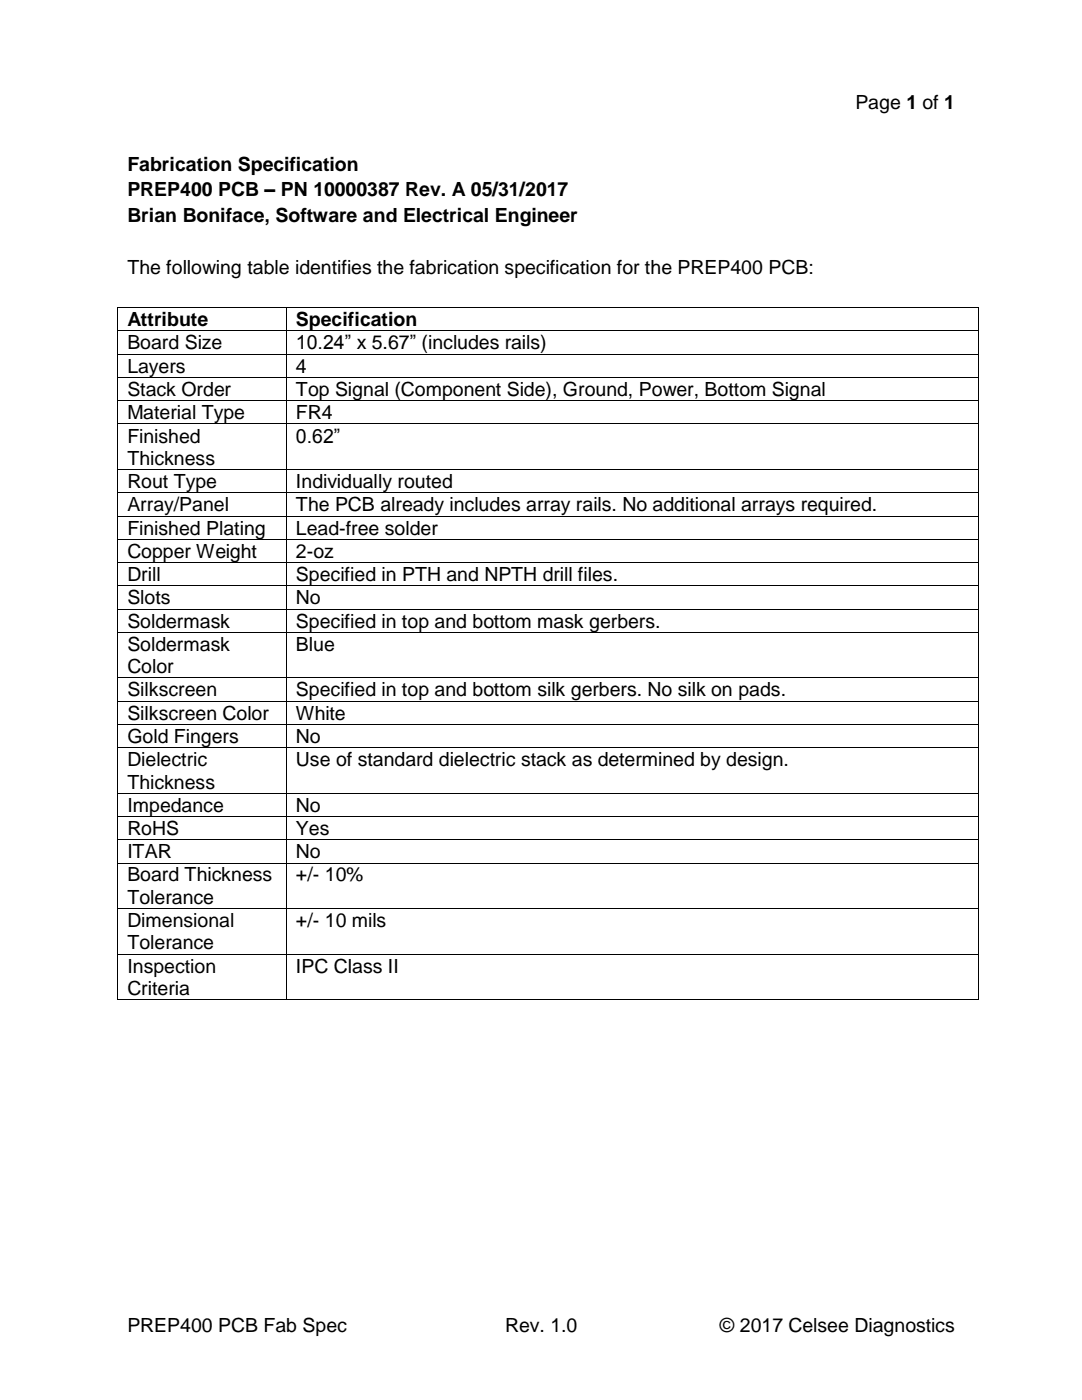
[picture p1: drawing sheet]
<svg xmlns="http://www.w3.org/2000/svg" width="216mm" height="279mm" viewBox="0 0 216 279" stroke-linecap="round" stroke-linejoin="round" font-family="sans-serif">
<defs><g id="words">
<g font-size="3.9">
<text x="170.7" y="21.7">Page 1 of 1</text>
<text x="25.4" y="34.1">Fabrication Specification</text>
<text x="25.4" y="39.2">PREP400 PCB – PN 10000387 Rev. A 05/31/2017</text>
<text x="25.4" y="44.4">Brian Boniface, Software and Electrical Engineer</text>
<text x="25.4" y="54.7">The following table identifies the fabrication specification for the PREP400 PCB:</text>
<text x="25.4" y="65.1">Attribute</text>
<text x="59.1" y="65.1">Specification</text>
<text x="25.4" y="69.7">Board Size</text>
<text x="59.1" y="69.7">10.24” x 5.67” (includes rails)</text>
<text x="25.4" y="74.4">Layers</text>
<text x="59.1" y="74.4">4</text>
<text x="25.4" y="79">Stack Order</text>
<text x="25.4" y="83.7">Material Type</text>
<text x="59.1" y="79">Top Signal (Component Side), Ground, Power, Bottom Signal</text>
<text x="59.1" y="83.7">FR4</text>
<text x="25.4" y="88.3">Finished</text>
<text x="59.1" y="88.3">0.62”</text>
<text x="25.4" y="92.8">Thickness</text>
<text x="25.4" y="97.4">Rout Type</text>
<text x="59.1" y="97.4">Individually routed</text>
<text x="25.4" y="102">Array/Panel</text>
<text x="25.4" y="106.7">Finished Plating</text>
<text x="59.1" y="102">The PCB already includes array rails. No additional arrays required.</text>
<text x="59.1" y="106.7">Lead-free solder</text>
<text x="25.4" y="111.3">Copper Weight</text>
<text x="59.1" y="111.3">2-oz</text>
<text x="25.4" y="116">Drill</text>
<text x="59.1" y="116">Specified in PTH and NPTH drill files.</text>
<text x="25.4" y="120.6">Slots</text>
<text x="25.4" y="125.2">Soldermask</text>
<text x="59.1" y="120.6">No</text>
<text x="59.1" y="125.2">Specified in top and bottom mask gerbers.</text>
<text x="25.4" y="129.9">Soldermask</text>
<text x="59.1" y="129.9">Blue</text>
<text x="25.4" y="134.3">Color</text>
<text x="25.4" y="139">Silkscreen</text>
<text x="25.4" y="143.6">Silkscreen Color</text>
<text x="59.1" y="139">Specified in top and bottom silk gerbers. No silk on pads.</text>
<text x="59.1" y="143.6">White</text>
<text x="25.4" y="148.3">Gold Fingers</text>
<text x="59.1" y="148.3">No</text>
<text x="25.4" y="152.9">Dielectric</text>
<text x="59.1" y="152.9">Use of standard dielectric stack as determined by design.</text>
<text x="25.4" y="157.4">Thickness</text>
<text x="25.4" y="162">Impedance</text>
<text x="59.1" y="162">No</text>
<text x="25.4" y="166.6">RoHS</text>
<text x="59.1" y="166.6">Yes</text>
<text x="25.4" y="171.3">ITAR</text>
<text x="59.1" y="171.3">No</text>
<text x="25.4" y="175.9">Board Thickness</text>
<text x="59.1" y="175.9">+/- 10%</text>
<text x="25.4" y="180.4">Tolerance</text>
<text x="25.4" y="185">Dimensional</text>
<text x="59.1" y="185">+/- 10 mils</text>
<text x="25.4" y="189.5">Tolerance</text>
<text x="25.4" y="194.1">Inspection</text>
<text x="59.1" y="194.1">IPC Class II</text>
<text x="25.4" y="198.6">Criteria</text>
<text x="25.4" y="265.9">PREP400 PCB Fab Spec</text>
<text x="100.8" y="265.9">Rev. 1.0</text>
<text x="143.7" y="265.9">© 2017 Celsee Diagnostics</text>
</g>
</g></defs>
<g fill="#000">
<path d="M23.4 61.3h.2v.2h-.2z" fill-rule="evenodd"/>
<path d="M23.4 61.3h.2v.2h-.2z" fill-rule="evenodd"/>
<path d="M23.4 66h.2v.1h-.2z" fill-rule="evenodd"/>
<path d="M23.4 70.6h.2v.2h-.2z" fill-rule="evenodd"/>
<path d="M23.4 75.2h.2v.2h-.2z" fill-rule="evenodd"/>
<path d="M57.1 61.3h.1v.2h-.1z" fill-rule="evenodd"/>
<path d="M57.1 66h.1v.1h-.1z" fill-rule="evenodd"/>
<path d="M57.1 70.6h.1v.2h-.1z" fill-rule="evenodd"/>
<path d="M57.1 75.2h.1v.2h-.1z" fill-rule="evenodd"/>
<path d="M195.2 61.3h.2v.2h-.2z" fill-rule="evenodd"/>
<path d="M195.2 61.3h.2v.2h-.2z" fill-rule="evenodd"/>
<path d="M195.2 66h.2v.1h-.2z" fill-rule="evenodd"/>
<path d="M195.2 70.6h.2v.2h-.2z" fill-rule="evenodd"/>
<path d="M195.2 75.2h.2v.2h-.2z" fill-rule="evenodd"/>
<path d="M23.4 79.9h.2v.2h-.2z" fill-rule="evenodd"/>
<path d="M23.4 84.5h.2v.2h-.2z" fill-rule="evenodd"/>
<path d="M23.4 93.6h.2v.2h-.2z" fill-rule="evenodd"/>
<path d="M23.4 98.3h.2v.1h-.2z" fill-rule="evenodd"/>
<path d="M57.1 79.9h.1v.2h-.1z" fill-rule="evenodd"/>
<path d="M57.1 84.5h.1v.2h-.1z" fill-rule="evenodd"/>
<path d="M57.1 93.6h.1v.2h-.1z" fill-rule="evenodd"/>
<path d="M57.1 98.3h.1v.1h-.1z" fill-rule="evenodd"/>
<path d="M195.2 79.9h.2v.2h-.2z" fill-rule="evenodd"/>
<path d="M195.2 84.5h.2v.2h-.2z" fill-rule="evenodd"/>
<path d="M195.2 93.6h.2v.2h-.2z" fill-rule="evenodd"/>
<path d="M195.2 98.3h.2v.1h-.2z" fill-rule="evenodd"/>
<path d="M23.4 102.9h.2v.2h-.2z" fill-rule="evenodd"/>
<path d="M23.4 107.5h.2v.2h-.2z" fill-rule="evenodd"/>
<path d="M23.4 112.2h.2v.2h-.2z" fill-rule="evenodd"/>
<path d="M23.4 116.8h.2v.2h-.2z" fill-rule="evenodd"/>
<path d="M57.1 102.9h.1v.2h-.1z" fill-rule="evenodd"/>
<path d="M57.1 107.5h.1v.2h-.1z" fill-rule="evenodd"/>
<path d="M57.1 112.2h.1v.2h-.1z" fill-rule="evenodd"/>
<path d="M57.1 116.8h.1v.2h-.1z" fill-rule="evenodd"/>
<path d="M195.2 102.9h.2v.2h-.2z" fill-rule="evenodd"/>
<path d="M195.2 107.5h.2v.2h-.2z" fill-rule="evenodd"/>
<path d="M195.2 112.2h.2v.2h-.2z" fill-rule="evenodd"/>
<path d="M195.2 116.8h.2v.2h-.2z" fill-rule="evenodd"/>
<path d="M23.4 121.5h.2v.1h-.2z" fill-rule="evenodd"/>
<path d="M23.4 126.1h.2v.2h-.2z" fill-rule="evenodd"/>
<path d="M23.4 135.2h.2v.2h-.2z" fill-rule="evenodd"/>
<path d="M57.1 121.5h.1v.1h-.1z" fill-rule="evenodd"/>
<path d="M57.1 126.1h.1v.2h-.1z" fill-rule="evenodd"/>
<path d="M57.1 135.2h.1v.2h-.1z" fill-rule="evenodd"/>
<path d="M195.2 121.5h.2v.1h-.2z" fill-rule="evenodd"/>
<path d="M195.2 126.1h.2v.2h-.2z" fill-rule="evenodd"/>
<path d="M195.2 135.2h.2v.2h-.2z" fill-rule="evenodd"/>
<path d="M23.4 139.8h.2v.2h-.2z" fill-rule="evenodd"/>
<path d="M23.4 144.5h.2v.2h-.2z" fill-rule="evenodd"/>
<path d="M23.4 149.1h.2v.2h-.2z" fill-rule="evenodd"/>
<path d="M23.4 158.2h.2v.2h-.2z" fill-rule="evenodd"/>
<path d="M57.1 139.8h.1v.2h-.1z" fill-rule="evenodd"/>
<path d="M57.1 144.5h.1v.2h-.1z" fill-rule="evenodd"/>
<path d="M57.1 149.1h.1v.2h-.1z" fill-rule="evenodd"/>
<path d="M57.1 158.2h.1v.2h-.1z" fill-rule="evenodd"/>
<path d="M195.2 139.8h.2v.2h-.2z" fill-rule="evenodd"/>
<path d="M195.2 144.5h.2v.2h-.2z" fill-rule="evenodd"/>
<path d="M195.2 149.1h.2v.2h-.2z" fill-rule="evenodd"/>
<path d="M195.2 158.2h.2v.2h-.2z" fill-rule="evenodd"/>
<path d="M23.4 162.9h.2v.2h-.2z" fill-rule="evenodd"/>
<path d="M23.4 167.5h.2v.2h-.2z" fill-rule="evenodd"/>
<path d="M23.4 172.2h.2v.1h-.2z" fill-rule="evenodd"/>
<path d="M57.1 162.9h.1v.2h-.1z" fill-rule="evenodd"/>
<path d="M57.1 167.5h.1v.2h-.1z" fill-rule="evenodd"/>
<path d="M57.1 172.2h.1v.1h-.1z" fill-rule="evenodd"/>
<path d="M195.2 162.9h.2v.2h-.2z" fill-rule="evenodd"/>
<path d="M195.2 167.5h.2v.2h-.2z" fill-rule="evenodd"/>
<path d="M195.2 172.2h.2v.1h-.2z" fill-rule="evenodd"/>
<path d="M23.4 181.3h.2v.1h-.2z" fill-rule="evenodd"/>
<path d="M23.4 190.4h.2v.1h-.2z" fill-rule="evenodd"/>
<path d="M23.4 199.5h.2v.1h-.2z" fill-rule="evenodd"/>
<path d="M23.4 199.5h.2v.1h-.2z" fill-rule="evenodd"/>
<path d="M57.1 181.3h.1v.1h-.1z" fill-rule="evenodd"/>
<path d="M57.1 190.4h.1v.1h-.1z" fill-rule="evenodd"/>
<path d="M57.1 199.5h.1v.1h-.1z" fill-rule="evenodd"/>
<path d="M195.2 181.3h.2v.1h-.2z" fill-rule="evenodd"/>
<path d="M195.2 190.4h.2v.1h-.2z" fill-rule="evenodd"/>
<path d="M195.2 199.5h.2v.1h-.2z" fill-rule="evenodd"/>
<path d="M195.2 199.5h.2v.1h-.2z" fill-rule="evenodd"/>
</g>
<g fill="none" stroke="#000" stroke-width=".2">
<path d="M23.5 61.5v4.5M23.5 66.1v4.5M23.5 70.8v4.4M23.5 75.4v4.5M23.6 61.4h33.5M23.6 66h33.5M23.6 70.7h33.5M23.6 75.3h33.5M23.6 80h33.5M57.2 61.5v4.5M57.2 66.1v4.5M57.2 70.8v4.4"/>
<path d="M57.2 75.4v4.5M57.2 61.4h138M57.2 66h138M57.2 70.7h138M57.2 75.3h138M57.2 80h138M195.3 61.5v4.5M195.3 66.1v4.5M195.3 70.8v4.4M195.3 75.4v4.5M23.5 80.1v4.4M23.5 84.7v8.9"/>
<path d="M23.5 93.8v4.5M23.5 98.4v4.5M23.6 84.6h33.5M23.6 93.7h33.5M23.6 98.4h33.5M57.2 80.1v4.4M57.2 84.7v8.9M57.2 93.8v4.5M57.2 98.4v4.5M57.2 84.6h138M57.2 93.7h138M57.2 98.4h138"/>
<path d="M195.3 80.1v4.4M195.3 84.7v8.9M195.3 93.8v4.5M195.3 98.4v4.5M23.5 103.1v4.4M23.5 107.7v4.5M23.5 112.4v4.4M23.5 117v4.5M23.6 103h33.5M23.6 107.6h33.5M23.6 112.3h33.5M23.6 116.9h33.5"/>
<path d="M57.2 103.1v4.4M57.2 107.7v4.5M57.2 112.4v4.4M57.2 117v4.5M57.2 103h138M57.2 107.6h138M57.2 112.3h138M57.2 116.9h138M195.3 103.1v4.4M195.3 107.7v4.5M195.3 112.4v4.4M195.3 117v4.5"/>
<path d="M23.5 121.6v4.5M23.5 126.3v8.9M23.5 135.4v4.4M23.6 121.6h33.5M23.6 126.2h33.5M23.6 135.3h33.5M23.6 139.9h33.5M57.2 121.6v4.5M57.2 126.3v8.9M57.2 135.4v4.4M57.2 121.6h138M57.2 126.2h138"/>
<path d="M57.2 135.3h138M57.2 139.9h138M195.3 121.6v4.5M195.3 126.3v8.9M195.3 135.4v4.4M23.5 140v4.5M23.5 144.7v4.4M23.5 149.3v8.9M23.5 158.4v4.5M23.6 144.6h33.5M23.6 149.2h33.5M23.6 158.3h33.5"/>
<path d="M57.2 140v4.5M57.2 144.7v4.4M57.2 149.3v8.9M57.2 158.4v4.5M57.2 144.6h138M57.2 149.2h138M57.2 158.3h138M195.3 140v4.5M195.3 144.7v4.4M195.3 149.3v8.9M195.3 158.4v4.5M23.5 163.1v4.4"/>
<path d="M23.5 167.7v4.5M23.5 172.3v9M23.6 163h33.5M23.6 167.6h33.5M23.6 172.2h33.5M57.2 163.1v4.4M57.2 167.7v4.5M57.2 172.3v9M57.2 163h138M57.2 167.6h138M57.2 172.2h138M195.3 163.1v4.4"/>
<path d="M195.3 167.7v4.5M195.3 172.3v9M23.5 181.4v9M23.5 190.5v9M23.6 181.3h33.5M23.6 190.4h33.5M23.6 199.5h33.5M57.2 181.4v9M57.2 190.5v9M57.2 181.3h138M57.2 190.4h138M57.2 199.5h138"/>
<path d="M195.3 181.4v9M195.3 190.5v9"/>
</g>
<use href="#words"/>
</svg>
